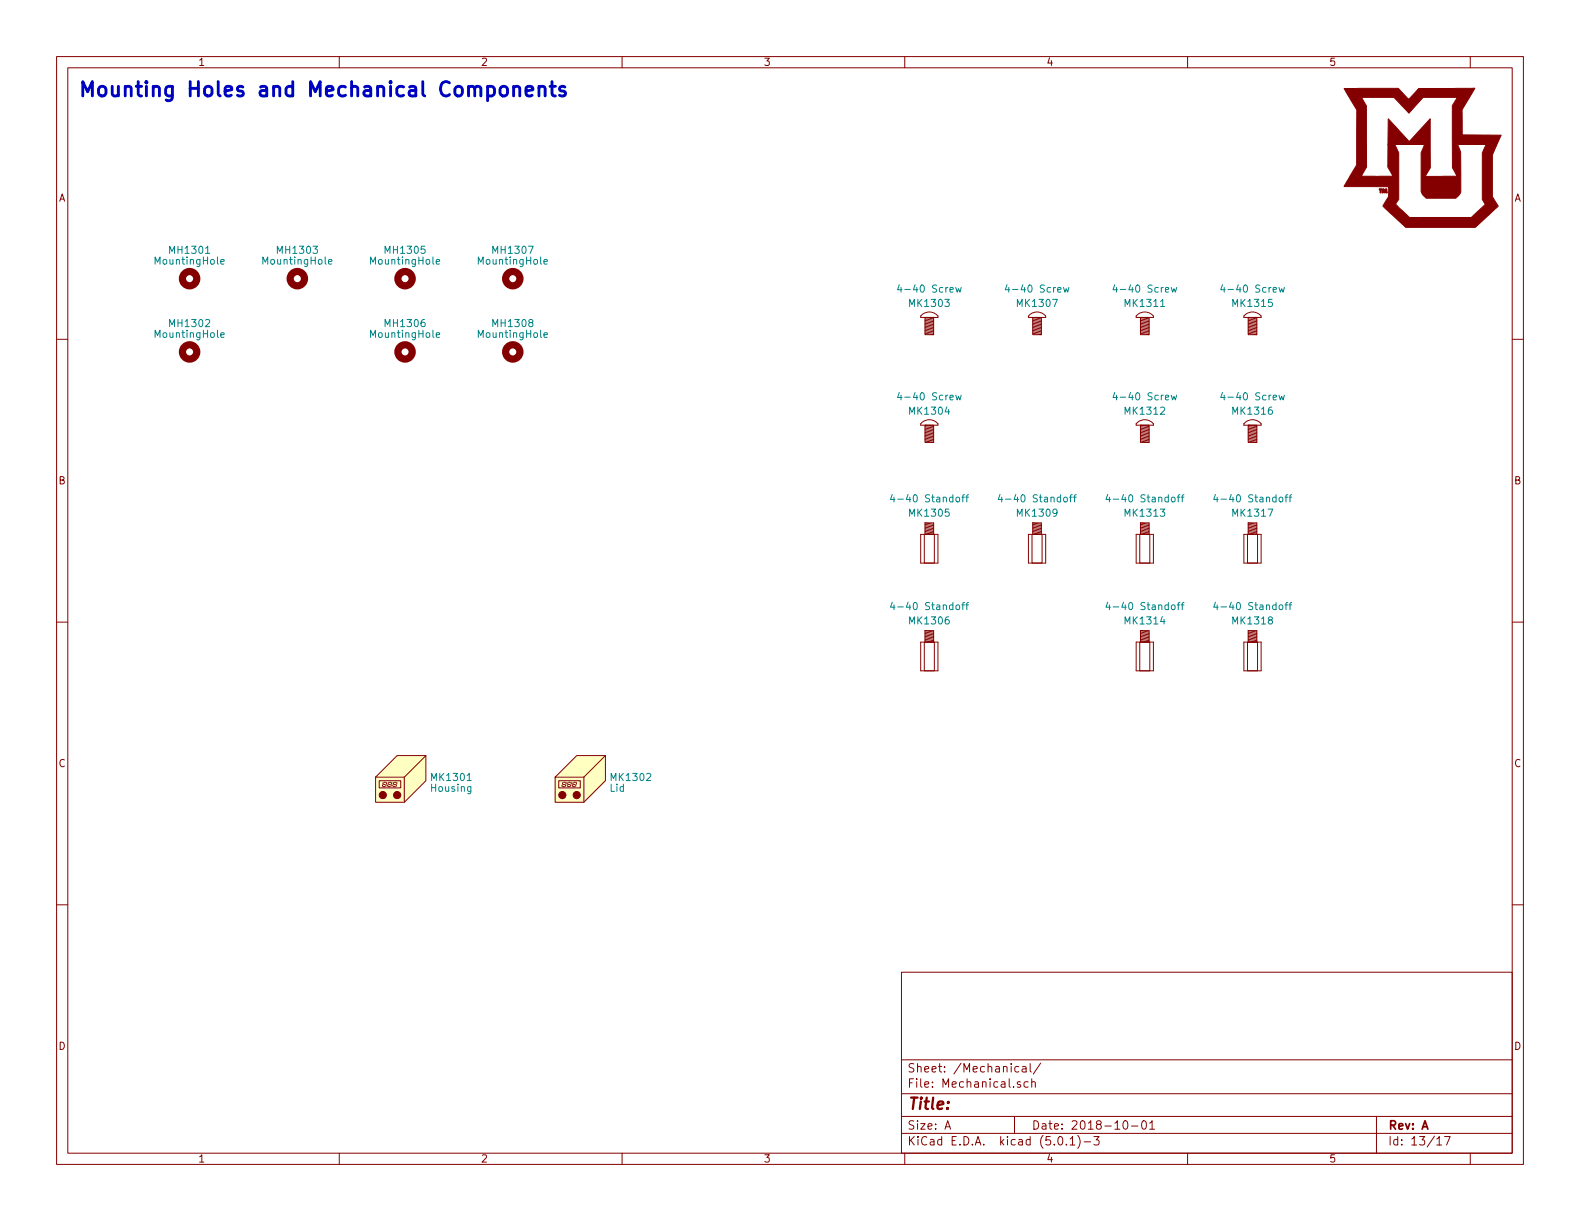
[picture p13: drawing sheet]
<svg xmlns="http://www.w3.org/2000/svg" width="279mm" height="216mm" viewBox="0 0 279 216" stroke-linecap="round" stroke-linejoin="round" font-family="sans-serif">
<defs><g id="words">
<text font-size="3.5" fill="#0000c2" x="13.7" y="17.1">Mounting Holes and Mechanical Components</text>
<text font-size="2.8" fill="#840000" x="160.4" y="196.2">Title:</text>
<g font-size="2.1" fill="#840000">
<text x="160.4" y="189.6">Sheet: /Mechanical/</text>
<text x="160.4" y="192.3">File: Mechanical.sch</text>
<text x="160.4" y="202.5">KiCad E.D.A. kicad (5.0.1)-3</text>
<text x="160.4" y="199.7">Size: A</text>
<text x="182.4" y="199.7">Date: 2018-10-01</text>
<text x="245.4" y="199.7">Rev: A</text>
<text x="245.4" y="202.5">Id: 13/17</text>
</g>
<g font-size="1.8" fill="#840000">
<text x="35" y="11.6">1</text>
<text x="85" y="11.6">2</text>
<text x="135" y="11.6">3</text>
<text x="185" y="11.6">4</text>
<text x="235" y="11.6">5</text>
<text x="10.4" y="35.6">A</text>
<text x="267.8" y="35.6">A</text>
<text x="10.4" y="85.6">B</text>
<text x="267.8" y="85.6">B</text>
<text x="10.4" y="135.6">C</text>
<text x="267.8" y="135.6">C</text>
<text x="10.4" y="185.6">D</text>
<text x="267.8" y="185.6">D</text>
<text x="35" y="205.5">1</text>
<text x="85" y="205.5">2</text>
<text x="135" y="205.5">3</text>
<text x="185" y="205.5">4</text>
<text x="235" y="205.5">5</text>
</g>
<g font-size="1.8" fill="#008484">
<text x="27.6" y="46.8">MountingHole</text>
<text x="30.2" y="44.9">MH1301</text>
<text x="46.7" y="46.8">MountingHole</text>
<text x="49.3" y="44.9">MH1303</text>
<text x="65.7" y="46.8">MountingHole</text>
<text x="68.3" y="44.9">MH1305</text>
<text x="84.8" y="46.8">MountingHole</text>
<text x="87.4" y="44.9">MH1307</text>
<text x="159.7" y="51.7">4-40 Screw</text>
<text x="178.8" y="51.7">4-40 Screw</text>
<text x="197.8" y="51.7">4-40 Screw</text>
<text x="216.9" y="51.7">4-40 Screw</text>
<text x="27.6" y="59.7">MountingHole</text>
<text x="30.2" y="57.8">MH1302</text>
<text x="65.7" y="59.7">MountingHole</text>
<text x="68.3" y="57.8">MH1306</text>
<text x="84.8" y="59.7">MountingHole</text>
<text x="87.4" y="57.8">MH1308</text>
<text x="161" y="54.3">MK1303</text>
<text x="180.1" y="54.3">MK1307</text>
<text x="199.1" y="54.3">MK1311</text>
<text x="218.2" y="54.3">MK1315</text>
<text x="159.7" y="70.8">4-40 Screw</text>
<text x="197.8" y="70.8">4-40 Screw</text>
<text x="216.9" y="70.8">4-40 Screw</text>
<text x="161" y="73.3">MK1304</text>
<text x="199.1" y="73.3">MK1312</text>
<text x="218.2" y="73.3">MK1316</text>
<text x="158.7" y="88.8">4-40 Standoff</text>
<text x="177.8" y="88.8">4-40 Standoff</text>
<text x="196.8" y="88.8">4-40 Standoff</text>
<text x="215.9" y="88.8">4-40 Standoff</text>
<text x="161" y="91.4">MK1305</text>
<text x="180.1" y="91.4">MK1309</text>
<text x="199.1" y="91.4">MK1313</text>
<text x="218.2" y="91.4">MK1317</text>
<text x="158.7" y="107.9">4-40 Standoff</text>
<text x="196.8" y="107.9">4-40 Standoff</text>
<text x="215.9" y="107.9">4-40 Standoff</text>
<text x="161" y="110.4">MK1306</text>
<text x="199.1" y="110.4">MK1314</text>
<text x="218.2" y="110.4">MK1318</text>
<text x="76.3" y="140">Housing</text>
<text x="76.5" y="138.1">MK1301</text>
<text x="107.8" y="140">Lid</text>
<text x="108.2" y="138.1">MK1302</text>
</g>
</g></defs>
<g fill="none" stroke="#840000" stroke-width=".18">
<path d="M10 10h259.4v195.9h-259.4zM12 12h255.4v191.9h-255.4zM60 10v2M110 10v2M160 10v2M210 10v2M260 10v2M10 60h2M162.9 55.8a1.98 1.98 0 0 1 3 .1v.2h-3.1zM163.6 56.1h1.5v3.1h-1.5zM163.6 58.9l1.5 .3M163.6 58.7l1.5 .2"/>
<path d="M163.6 58.4l1.5 .3M163.6 58.2l1.5 .2M163.6 57.9l1.5 .3M163.6 57.7l1.5 .2M163.6 57.4l1.5 .3M163.6 57.2l1.5 .2M163.6 56.9l1.5 .3M163.6 56.6l1.5 .3M163.6 56.4l1.5 .2M163.6 56.1l1.5 .3M182 55.8a1.98 1.98 0 0 1 2.9 .1v.2h-3zM182.6 56.1h1.5v3.1h-1.5z"/>
<path d="M182.6 58.9l1.5 .3M182.6 58.7l1.5 .2M182.6 58.4l1.5 .3M182.6 58.2l1.5 .2M182.6 57.9l1.5 .3M182.6 57.7l1.5 .2M182.6 57.4l1.5 .3M182.6 57.2l1.5 .2M182.6 56.9l1.5 .3M182.6 56.6l1.5 .3M182.6 56.4l1.5 .2M182.6 56.1l1.5 .3"/>
<path d="M200.9 55.9a1.99 1.99 0 0 1 3.1 0v.2h-3.1zM201.7 56.1h1.5v3.1h-1.5zM201.7 58.9l1.5 .3M201.7 58.7l1.5 .2M201.7 58.4l1.5 .3M201.7 58.2l1.5 .2M201.7 57.9l1.5 .3M201.7 57.7l1.5 .2M201.7 57.4l1.5 .3M201.7 57.2l1.5 .2M201.7 56.9l1.5 .3M201.7 56.6l1.5 .3"/>
<path d="M201.7 56.4l1.5 .2M201.7 56.1l1.5 .3M220.1 55.8a1.98 1.98 0 0 1 2.9 .1v.2h-3zM220.7 56.1h1.5v3.1h-1.5zM220.7 58.9l1.5 .3M220.7 58.7l1.5 .2M220.7 58.4l1.5 .3M220.7 58.2l1.5 .2M220.7 57.9l1.5 .3M220.7 57.7l1.5 .2M220.7 57.4l1.5 .3M220.7 57.2l1.5 .2"/>
<path d="M220.7 56.9l1.5 .3M220.7 56.6l1.5 .3M220.7 56.4l1.5 .2M220.7 56.1l1.5 .3M267.4 60h2M162.8 74.9a1.99 1.99 0 0 1 3.1 0v.3h-3.1zM163.6 75.2h1.5v3h-1.5zM163.6 78l1.5 .2M163.6 77.7l1.5 .3M163.6 77.5l1.5 .2M163.6 77.2l1.5 .3M163.6 77l1.5 .2"/>
<path d="M163.6 76.7l1.5 .3M163.6 76.5l1.5 .2M163.6 76.2l1.5 .3M163.6 75.9l1.5 .3M163.6 75.7l1.5 .2M163.6 75.4l1.5 .3M163.6 75.2l1.5 .2M200.9 74.9a1.99 1.99 0 0 1 3.1 0v.3h-3.1zM201.7 75.2h1.5v3h-1.5zM201.7 78l1.5 .2M201.7 77.7l1.5 .3M201.7 77.5l1.5 .2"/>
<path d="M201.7 77.2l1.5 .3M201.7 77l1.5 .2M201.7 76.7l1.5 .3M201.7 76.5l1.5 .2M201.7 76.2l1.5 .3M201.7 75.9l1.5 .3M201.7 75.7l1.5 .2M201.7 75.4l1.5 .3M201.7 75.2l1.5 .2M220 74.9a1.99 1.99 0 0 1 3 0v.3h-3zM220.7 75.2h1.5v3h-1.5zM220.7 78l1.5 .2"/>
<path d="M220.7 77.7l1.5 .3M220.7 77.5l1.5 .2M220.7 77.2l1.5 .3M220.7 77l1.5 .2M220.7 76.7l1.5 .3M220.7 76.5l1.5 .2M220.7 76.2l1.5 .3M220.7 75.9l1.5 .3M220.7 75.7l1.5 .2M220.7 75.4l1.5 .3M220.7 75.2l1.5 .2M162.8 94.5v5.1z"/>
<path d="M162.8 94.5h3.1zM162.8 99.6h3.1zM163.4 94.5h1.8v5.1h-1.8zM163.6 94.5h1.5zM163.6 92.5v2zM163.6 92.5h1.5zM163.6 94.2l1.5 .3M163.6 94l1.5 .2M163.6 93.7l1.5 .3M163.6 93.5l1.5 .2M163.6 93.2l1.5 .3M163.6 93l1.5 .2"/>
<path d="M163.6 92.7l1.5 .3M163.6 92.5l1.5 .2M165.1 92.5v2zM165.9 94.5v5.1zM181.9 94.5v5.1zM181.9 94.5h3zM181.9 99.6h3zM182.5 94.5h1.8v5.1h-1.8zM182.6 94.5h1.5zM182.6 92.5v2zM182.6 92.5h1.5zM182.6 94.2l1.5 .3"/>
<path d="M182.6 94l1.5 .2M182.6 93.7l1.5 .3M182.6 93.5l1.5 .2M182.6 93.2l1.5 .3M182.6 93l1.5 .2M182.6 92.7l1.5 .3M182.6 92.5l1.5 .2M184.1 92.5v2zM184.9 94.5v5.1zM200.9 94.5v5.1zM200.9 94.5h3.1zM200.9 99.6h3.1z"/>
<path d="M201.5 94.5h1.8v5.1h-1.8zM201.7 94.5h1.5zM201.7 92.5v2zM201.7 92.5h1.5zM201.7 94.2l1.5 .3M201.7 94l1.5 .2M201.7 93.7l1.5 .3M201.7 93.5l1.5 .2M201.7 93.2l1.5 .3M201.7 93l1.5 .2M201.7 92.7l1.5 .3M201.7 92.5l1.5 .2"/>
<path d="M203.2 92.5v2zM204 94.5v5.1zM220 94.5v5.1zM220 94.5h3zM220 99.6h3zM220.6 94.5h1.8v5.1h-1.8zM220.7 94.5h1.5zM220.7 92.5v2zM220.7 92.5h1.5zM220.7 94.2l1.5 .3M220.7 94l1.5 .2M220.7 93.7l1.5 .3"/>
<path d="M220.7 93.5l1.5 .2M220.7 93.2l1.5 .3M220.7 93l1.5 .2M220.7 92.7l1.5 .3M220.7 92.5l1.5 .2M222.2 92.5v2zM223 94.5v5.1zM10 110h2M162.8 113.5v5.1zM162.8 113.5h3.1zM162.8 118.6h3.1zM163.4 113.5h1.8v5.1h-1.8z"/>
<path d="M163.6 113.5h1.5zM163.6 111.5v2zM163.6 111.5h1.5zM163.6 113.3l1.5 .2M163.6 113l1.5 .3M163.6 112.8l1.5 .2M163.6 112.5l1.5 .3M163.6 112.3l1.5 .2M163.6 112l1.5 .3M163.6 111.8l1.5 .2M163.6 111.5l1.5 .3M165.1 111.5v2z"/>
<path d="M165.9 113.5v5.1zM200.9 113.5v5.1zM200.9 113.5h3.1zM200.9 118.6h3.1zM201.5 113.5h1.8v5.1h-1.8zM201.7 113.5h1.5zM201.7 111.5v2zM201.7 111.5h1.5zM201.7 113.3l1.5 .2M201.7 113l1.5 .3M201.7 112.8l1.5 .2M201.7 112.5l1.5 .3"/>
<path d="M201.7 112.3l1.5 .2M201.7 112l1.5 .3M201.7 111.8l1.5 .2M201.7 111.5l1.5 .3M203.2 111.5v2zM204 113.5v5.1zM220 113.5v5.1zM220 113.5h3zM220 118.6h3zM220.6 113.5h1.8v5.1h-1.8zM220.7 113.5h1.5zM220.7 111.5v2z"/>
<path d="M220.7 111.5h1.5zM220.7 113.3l1.5 .2M220.7 113l1.5 .3M220.7 112.8l1.5 .2M220.7 112.5l1.5 .3M220.7 112.3l1.5 .2M220.7 112l1.5 .3M220.7 111.8l1.5 .2M220.7 111.5l1.5 .3M222.2 111.5v2zM223 113.5v5.1zM267.4 110h2"/>
<path d="M67.1 138h3.8v1.3h-3.8zM67.7 138.8l-.1 .2M67.7 139.1h.4M67.8 138.4l-.1 .2M67.8 138.7h.3M67.9 138.3h.3M68.3 138.8l-.1 .2M68.4 138.4l-.1 .2M68.6 138.8l-.1 .2M68.6 139.1h.4M68.7 138.4l-.1 .2M68.7 138.7h.3"/>
<path d="M68.8 138.3h.3M69.2 138.8l-.1 .2M69.3 138.4l-.1 .2M69.5 138.8l-.1 .2M69.5 139.1h.4M69.6 138.4l-.1 .2M69.6 138.7h.4M69.7 138.3h.4M70.1 138.8v.2M70.2 138.4v.2M70.2 133.6h5.1v4.4l-3.8 3.9h-5.1v-4.5zM71.5 137.4v4.5"/>
<path d="M75.3 133.6l-3.8 3.8h-5.1M98.8 138h3.8v1.3h-3.8zM99.4 138.8v.2M99.5 139.1h.3M99.5 138.4v.2M99.6 138.7h.3M99.7 138.3h.3M100 138.8v.2M100.1 138.4v.2M100.3 138.8v.2M100.4 139.1h.3M100.4 138.4v.2"/>
<path d="M100.5 138.7h.3M100.6 138.3h.3M100.9 138.8v.2M101 138.4v.2M101.2 138.8v.2M101.3 139.1h.4M101.3 138.4v.2M101.4 138.7h.3M101.5 138.3h.3M101.9 138.8l-.1 .2M102 138.4l-.1 .2M102 133.6h5.1v4.4l-3.8 3.9h-5.1v-4.5z"/>
<path d="M103.3 137.4v4.5M107.1 133.6l-3.8 3.8h-5.1M10 160h2M267.4 160h2M159.4 171.9h108v32h-108zM159.4 197.4h108M159.4 193.4h108M159.4 187.4h108M167.1 199.7l.5-1.5 .5 1.5M167.2 199.2h.8M179.4 197.4v3M180.2 188.6h-.5l-.2 .2 .1 .7h.6"/>
<path d="M180.4 191.3h-.3l-.2 .2 .1 .2 .4 .1v.4h-.5M180.8 188.6h.6l.1 1M181.5 188.9l-.6 .1-.2 .2 .2 .4 .6-.1M181.8 191.3h-.4l-.3 .2 .1 .6 .2 .2 .4-.1M182.2 188.1v1.3l.2 .2M182.4 191.4l.3-.1h.3l.1 1M182.4 190.8v1.5M184 188l-1.3 1.9M198.8 198.2h.3a.94 .94 0 0 1 0 1.5 .8 .8 0 0 1-.6-.7 .8 .8 0 0 1 .3-.8zM200.1 199.1h1.1M202 198.3l.4-.1a.94 .94 0 0 1 0 1.5 .82 .82 0 0 1-.4-1.4zM203.3 198.6l.4-.4v1.5"/>
<path d="M203.3 199.7h.9M243.4 197.4v6.5M60 203.9v2M110 203.9v2M159.4 200.4h108M160 203.9v2M187.2 201.1l.4-.1a.94 .94 0 0 1 0 1.5 .79 .79 0 0 1-.4-1.4zM188.6 202.3v.2M189.2 201.4l.5-.4v1.5M189.2 202.5h.9M190.6 200.8a1.71 1.71 0 0 1 0 2.2M191.7 201.9h1.2"/>
<path d="M193.4 201h1l-.5 .5 .4 .2v.6l-.2 .2-.7-.2M210 203.9v2M254.1 201.4l.4-.4v1.5M254.1 202.5h.8M255.4 201h1l-.6 1.5M260 203.9v2"/>
</g>
<path d="M90.8 15.5a.63 .63 0 0 1 1.1 .1v1.4M93 16.1l1.2-.2-.1-.5-.7-.1-.4 .3v1l.1 .2 .3 .2 .7-.2M95.3 15.5a.63 .63 0 0 1 1.1 .1v1.4M95.3 15.3v1.7M97.3 15.3h.9M97.6 14.4v2.2l.1 .2 .5 .2M99.9 15.4a.6 .6 0 0 0-1 .2l.2 .4 .6 .1 .3 .4-.1 .3-.2 .2-.8-.2" fill="none" stroke="#0000c2" stroke-width=".51"/>
<g fill="#840000" stroke="#840000" stroke-width=".18">
<path d="M243.9 33.4l.5 .1-.3 .6z"/>
<path d="M244.6 33.4l.2 .1 .1 .2 .1-.3h.2l.1 .7h-.2v-.3l-.2 .3-.2-.3-.1 .3h-.2z"/>
<path d="M237.7 15.6h9.6l1.8 2 1.8-2h9.9l-2.3 3.8 .1 4.5h6.9l-1.6 3.5v7.4l1 1.6-4 3.8h-12.3l-4-3.8 .9-1.6 .1-1.8h-7.9l1.1-1.9h7.5l-.9-1.6v-3.9h1.3l.6 1.4v8.3l-.5 .8 2.5 2.4h10.9l2.5-2.4-.6-.8v-8.3l.7-1.4h-5l.5 1.3v7.1l-.9 1.1h-5.2l-.7-.7-.2-.5v-6.9l.6-1.4h-6.5l.1-4.6 3.7 4 3.7-4v8.7l-.9 1.5 5.7-.1-.9-1.4v-11l.9-1.5h-6l-2.6 2.8-2.6-2.8h-5.7l.8 1.5 .1 10.8-1 1.6h-1.9l1.1-1.9v-9.8z"/>
<circle cx="67.7" cy="140.6" r=".63"/>
<circle cx="70.2" cy="140.6" r=".63"/>
<circle cx="99.4" cy="140.6" r=".63"/>
<circle cx="102" cy="140.6" r=".63"/>
</g>
<g fill="none" stroke="#008484" stroke-width=".18">
<path d="M39 46.3l.6-.1v-.3h-.4l-.2 .2 .1 .6h.5M39 59.2l.6-.1v-.2l-.4-.1-.2 .2 .1 .6h.5M58.1 46.3l.6-.1-.1-.3h-.3l-.2 .2 .1 .6h.4M77.1 46.3l.6-.1v-.3h-.4l-.2 .2 .1 .6h.5M77.1 59.2l.6-.1v-.2l-.4-.1-.2 .2 .1 .6h.5M96.2 46.3l.6-.1-.1-.3h-.3l-.2 .2 .1 .6h.4M96.2 59.2l.6-.1-.1-.2-.3-.1-.2 .2 .1 .6h.4M159 50.3l-.3 .9h.8M169 50.8l.3 .9 .2-.6 .2 .6 .3-.9M178.1 50.3l-.3 .9h.8M188.1 50.8l.2 .9 .2-.6 .3 .6 .2-.9M197.1 50.3l-.3 .9h.8"/>
<path d="M205.2 54.2h.8M207.1 50.8l.3 .9 .2-.6 .2 .6 .3-.9M216.2 50.3l-.3 .9h.8M226.2 50.8l.2 .9 .2-.6 .3 .6 .2-.9M159 69.4l-.3 .9h.8M169 69.9l.3 .8 .2-.6 .2 .6 .3-.8M197.1 69.4l-.3 .9h.8M207.1 69.9l.3 .8 .2-.6 .2 .6 .3-.8M216.2 69.4l-.3 .9h.8M226.2 69.9l.2 .8 .2-.6 .3 .6 .2-.8M157.8 87.4l-.3 .9h.8M158.1 87.9v.8"/>
<path d="M170.1 87.9h.5M170.6 87.5l-.3 .2v1M170.8 87.9h.5M171.3 87.5l-.3 .2v1M176.8 87.4l-.3 .9h.8M177.1 87.9v.8M189.1 87.9h.5M189.6 87.5l-.3 .2v1M189.8 87.9h.5M190.3 87.5l-.3 .2v1M195.9 87.4l-.3 .9h.8M196.2 87.9v.8"/>
<path d="M208.2 87.9h.5M208.7 87.5l-.3 .2v1M208.9 87.9h.5M209.4 87.5l-.3 .2v1M214.9 87.4l-.3 .9h.8M215.2 87.9v.8M227.2 87.9h.5M227.7 87.5l-.3 .2v1M227.9 87.9h.5M228.4 87.5l-.3 .2v1M157.8 106.5l-.3 .9h.8M158.1 107v.8"/>
<path d="M170.1 107h.5M170.6 106.5l-.3 .2v1.1M170.8 107h.5M171.3 106.5l-.3 .2v1.1M195.9 106.5l-.3 .9h.8M196.2 107v.8M208.2 107h.5M208.7 106.5l-.3 .2v1.1M208.9 107h.5M209.4 106.5l-.3 .2v1.1M214.9 106.5l-.3 .9h.8M215.2 107v.8"/>
<path d="M227.2 107h.5M227.7 106.5l-.3 .2v1.1M227.9 107h.5M228.4 106.5l-.3 .2v1.1M82.6 138h.7"/>
</g>
<g fill="#ffffc2" stroke="#ffffc2" stroke-width=".18">
<path d="M70.2 133.6h5.1v4.4l-3.8 3.9h-5.1v-4.5z"/>
<path d="M102 133.6h5.1v4.4l-3.8 3.9h-5.1v-4.5z"/>
</g>
<g fill="none" stroke="#840000" stroke-width="1.3">
<circle cx="33.5" cy="49.3" r="1.27"/>
<circle cx="52.6" cy="49.3" r="1.27"/>
<circle cx="71.6" cy="49.3" r="1.27"/>
<circle cx="90.7" cy="49.3" r="1.27"/>
<circle cx="33.5" cy="62.2" r="1.27"/>
<circle cx="71.6" cy="62.2" r="1.27"/>
<circle cx="90.7" cy="62.2" r="1.27"/>
</g>
<use href="#words"/>
</svg>
